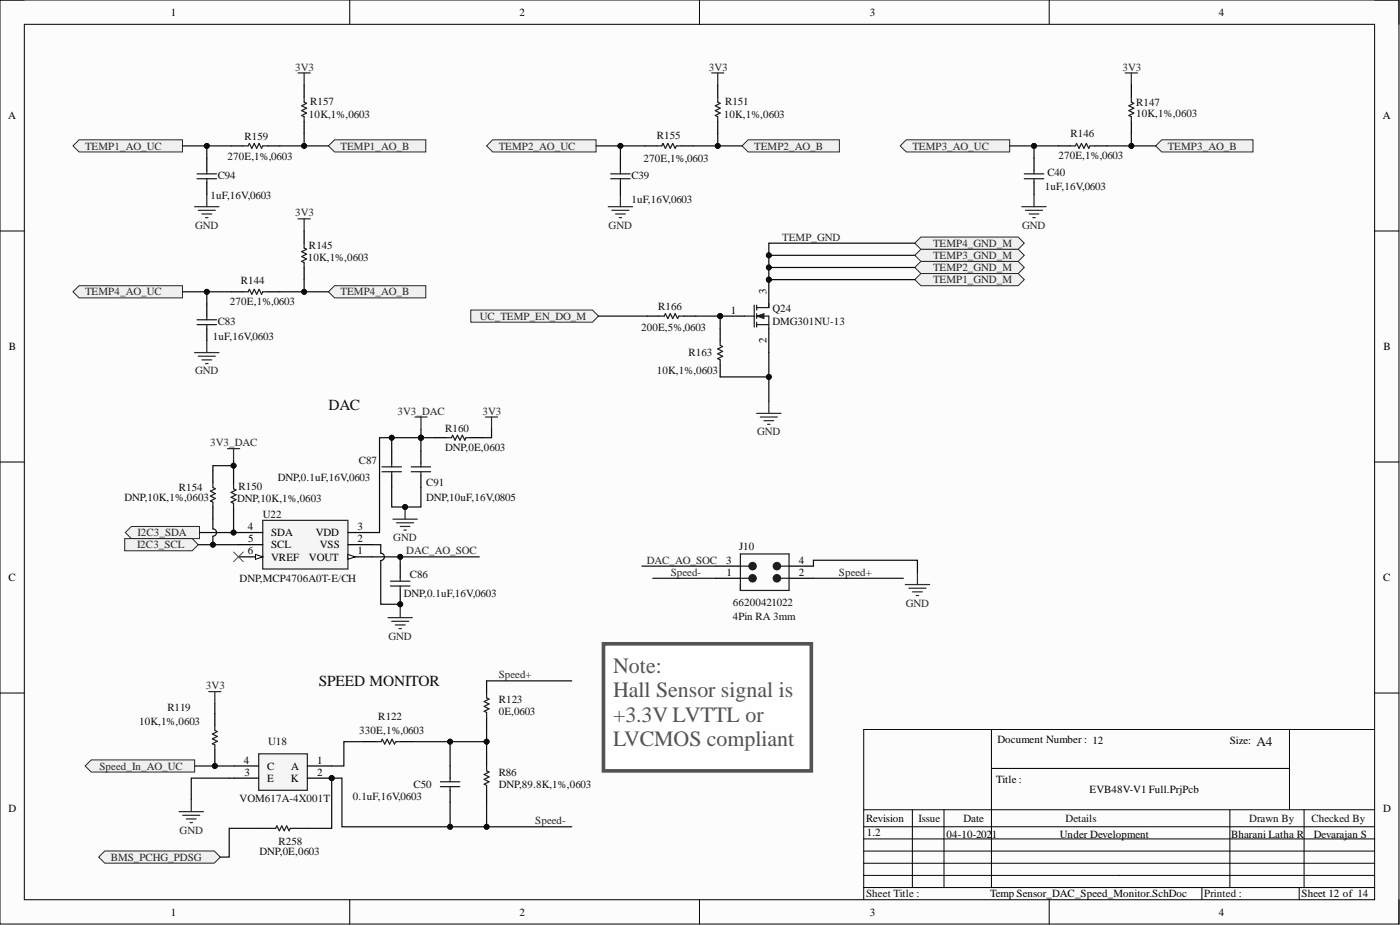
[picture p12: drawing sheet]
<svg xmlns="http://www.w3.org/2000/svg" width="292mm" height="193mm" viewBox="0 0 292 193" stroke-linecap="round" stroke-linejoin="round" font-family="sans-serif">
<defs><g id="words">
<g font-size="4.6" fill="#535353">
<text x="127.9" y="140.4">Note:</text>
<text x="127.9" y="145.5">Hall Sensor signal is</text>
<text x="127.9" y="150.6">+3.3V LVTTL or</text>
<text x="127.9" y="155.7">LVCMOS compliant</text>
</g>
<g font-size="3.2" fill="#0e0e0e">
<text x="68.5" y="85.6">DAC</text>
<text x="66.5" y="143.1">SPEED MONITOR</text>
</g>
<text font-size="2.8" fill="#0e0e0e" x="262.2" y="155.7">A4</text>
<g font-size="2.3">
<text x="35.6" y="3.3">1</text>
<text x="108.4" y="3.3">2</text>
<text x="181.5" y="3.3">3</text>
<text x="254.3" y="3.3">4</text>
<text x="1.7" y="24.9">A</text>
<text x="288.5" y="24.9">A</text>
<text x="152.5" y="65.4">1</text>
<text x="159.9" y="61.4" transform="rotate(-90 159.9 61.4)">3</text>
<text x="159.9" y="71.5" transform="rotate(-90 159.9 71.5)">2</text>
<text x="1.9" y="73">B</text>
<text x="288.7" y="73">B</text>
<text x="51.7" y="110.6">4</text>
<text x="51.8" y="113.1">5</text>
<text x="56.6" y="111.9">SDA</text>
<text x="65.9" y="111.9">VDD</text>
<text x="74.6" y="113.1">2</text>
<text x="74.6" y="110.6">3</text>
<text x="51.7" y="115.7">6</text>
<text x="56.6" y="116.9">VREF</text>
<text x="56.6" y="114.4">SCL</text>
<text x="64.5" y="116.9">VOUT</text>
<text x="66.8" y="114.4">VSS</text>
<text x="74.6" y="115.7">1</text>
<text x="151.5" y="117.6">3</text>
<text x="166.7" y="117.6">4</text>
<text x="1.8" y="121.2">C</text>
<text x="151.6" y="120.1">1</text>
<text x="166.7" y="120.1">2</text>
<text x="288.6" y="121.2">C</text>
<text x="208.1" y="155">Document Number : 12</text>
<text x="256.6" y="155.2">Size:</text>
<text x="50.8" y="159.3">4</text>
<text x="51" y="161.8">3</text>
<text x="55.8" y="160.6">C</text>
<text x="60.7" y="160.6">A</text>
<text x="66.2" y="159.3">1</text>
<text x="66.2" y="161.8">2</text>
<text x="55.8" y="163.1">E</text>
<text x="60.7" y="163.1">K</text>
<text x="207.9" y="163.3">Title :</text>
<text x="227.3" y="165.5">EVB48V-V1 Full.PrjPcb</text>
<text x="1.8" y="169.4">D</text>
<text x="180.7" y="171.5">Revision</text>
<text x="201" y="171.5">Date</text>
<text x="288.6" y="169.4">D</text>
<text x="180.9" y="174.3">1.2</text>
<text x="197.5" y="174.8">04-10-202</text>
<text x="206.9" y="174.8">1</text>
<text x="221.2" y="174.8">Under Development</text>
<text x="256.9" y="174.8">Bharani Latha R</text>
<text x="274.1" y="174.8">Devarajan S</text>
<text x="35.6" y="191">1</text>
<text x="108.4" y="191">2</text>
<text x="181.5" y="191">3</text>
<text x="206.6" y="187.2">Temp Sensor_DAC_Speed_Monitor.SchDoc</text>
<text x="254.3" y="191">4</text>
<text x="271.6" y="187.2">Sheet 12 of 14</text>
</g>
<g font-size="2.3" fill="#262626">
<text x="61.6" y="14.7">3V3</text>
<text x="147.9" y="14.7">3V3</text>
<text x="234.2" y="14.7">3V3</text>
<text x="17.8" y="31.2">TEMP1_AO_UC</text>
<text x="71.1" y="31.2">TEMP1_AO_B</text>
<text x="104.1" y="31.2">TEMP2_AO_UC</text>
<text x="157.4" y="31.2">TEMP2_AO_B</text>
<text x="190.4" y="31.2">TEMP3_AO_UC</text>
<text x="243.7" y="31.2">TEMP3_AO_B</text>
<text x="40.7" y="47.7">GND</text>
<text x="61.6" y="45.1">3V3</text>
<text x="127" y="47.7">GND</text>
<text x="213.3" y="47.7">GND</text>
<text x="163.2" y="50.2">TEMP_GND</text>
<text x="194.7" y="51.5">TEMP4_GND_M</text>
<text x="194.7" y="56.6">TEMP2_GND_M</text>
<text x="194.7" y="59.1">TEMP1_GND_M</text>
<text x="194.7" y="54">TEMP3_GND_M</text>
<text x="17.8" y="61.6">TEMP4_AO_UC</text>
<text x="71.1" y="61.6">TEMP4_AO_B</text>
<text x="100.1" y="66.7">UC_TEMP_EN_DO_M</text>
<text x="40.7" y="78.1">GND</text>
<text x="82.9" y="86.5">3V3_DAC</text>
<text x="100.7" y="86.5">3V3</text>
<text x="43.8" y="93.1">3V3_DAC</text>
<text x="158" y="90.8">GND</text>
<text x="28.7" y="111.9">I2C3_SDA</text>
<text x="82.1" y="112.9">GND</text>
<text x="28.6" y="114.4">I2C3_SCL</text>
<text x="84.8" y="115.7">DAC_AO_SOC</text>
<text x="134.9" y="117.6">DAC_AO_SOC</text>
<text x="139.9" y="120.1">Speed-</text>
<text x="175" y="120.1">Speed+</text>
<text x="189" y="126.6">GND</text>
<text x="81.1" y="133.4">GND</text>
<text x="43" y="143.8">3V3</text>
<text x="104.1" y="141.5">Speed+</text>
<text x="20.7" y="160.6">Speed_In_AO_UC</text>
<text x="37.5" y="173.9">GND</text>
<text x="111.7" y="172">Speed-</text>
<text x="23.1" y="179.6">BMS_PCHG_PDSG</text>
</g>
<g font-size="2.3" fill="#0e0e0e">
<text x="64.7" y="21.8">R157</text>
<text x="151.3" y="21.8">R151</text>
<text x="237.1" y="22.1">R147</text>
<text x="51" y="29.2">R159</text>
<text x="64.5" y="24.6">10K,1%,0603</text>
<text x="137.1" y="28.9">R155</text>
<text x="151" y="24.6">10K,1%,0603</text>
<text x="223.4" y="28.7">R146</text>
<text x="237.1" y="24.3">10K,1%,0603</text>
<text x="47.5" y="33.5">270E,1%,0603</text>
<text x="134.3" y="33.7">270E,1%,0603</text>
<text x="220.8" y="33.2">270E,1%,0603</text>
<text x="43.9" y="41.6">1uF,16V,0603</text>
<text x="45.4" y="37.3">C94</text>
<text x="131.7" y="37.3">C39</text>
<text x="218" y="39.6">1uF,16V,0603</text>
<text x="218.5" y="36.8">C40</text>
<text x="131.7" y="42.4">1uF,16V,0603</text>
<text x="64.5" y="52">R145</text>
<text x="50.3" y="59.4">R144</text>
<text x="64.2" y="54.5">10K,1%,0603</text>
<text x="48" y="63.7">270E,1%,0603</text>
<text x="137.3" y="64.7">R166</text>
<text x="161.2" y="65.2">Q24</text>
<text x="44.4" y="71">1uF,16V,0603</text>
<text x="45.4" y="67.7">C83</text>
<text x="133.8" y="69">200E,5%,0603</text>
<text x="161.2" y="67.7">DMG301NU-13</text>
<text x="143.7" y="74.3">R163</text>
<text x="137.1" y="78.1">10K,1%,0603</text>
<text x="92.9" y="94.1">DNP,0E,0603</text>
<text x="92.9" y="90">R160</text>
<text x="58" y="100.4">DNP,0.1uF,16V,0603</text>
<text x="74.9" y="96.9">C87</text>
<text x="88.9" y="101.4">C91</text>
<text x="26" y="104.4">DNP,10K,1%,0603</text>
<text x="37.3" y="102.5">R154</text>
<text x="49.5" y="104.8">DNP,10K,1%,0603</text>
<text x="49.7" y="102.2">R150</text>
<text x="88.9" y="104.4">DNP,10uF,16V,0805</text>
<text x="54.8" y="108.1">U22</text>
<text x="154.2" y="114.8">J10</text>
<text x="50" y="121.4">DNP,MCP4706A0T-E/CH</text>
<text x="84.3" y="124.5">DNP,0.1uF,16V,0603</text>
<text x="85.5" y="120.5">C86</text>
<text x="152.9" y="126.4">66200421022</text>
<text x="152.9" y="129.4">4Pin RA 3mm</text>
<text x="34.9" y="148.3">R119</text>
<text x="104.1" y="149.1">0E,0603</text>
<text x="104.1" y="146.6">R123</text>
<text x="29" y="151.3">10K,1%,0603</text>
<text x="55.9" y="155.3">U18</text>
<text x="75" y="153.2">330E,1%,0603</text>
<text x="78.9" y="150.2">R122</text>
<text x="104.1" y="161.8">R86</text>
<text x="50" y="167.3">VOM617A-4X001T</text>
<text x="73.6" y="166.9">0.1uF,16V,0603</text>
<text x="86.3" y="164.4">C50</text>
<text x="104.1" y="164.4">DNP,89.8K,1%,0603</text>
<text x="54.1" y="178.3">DNP,0E,0603</text>
<text x="58.1" y="176.3">R258</text>
</g>
<text font-size="2.3" fill="#0a0a0a" x="191.6" y="171.5">Issue</text>
<g font-size="2.3" fill="#0f0f0f">
<text x="222.3" y="171.5">Details</text>
<text x="260.7" y="171.5">Drawn By</text>
<text x="273.6" y="171.5">Checked By</text>
<text x="180.7" y="187.2">Sheet Title :</text>
<text x="251.3" y="187.2">Printed :</text>
</g>
</g></defs>
<path d="M0 0h291.9v192.8h-291.9z" fill-rule="evenodd" fill="#fcfcfc"/>
<path d="M0 0h291.9v192.8h-291.9z" fill="none" stroke="#000" stroke-width=".21"/>
<path d="M5.1 5.1h281.7v182.6h-281.7z" fill-rule="evenodd" fill="#fcfcfc"/>
<g fill="none" stroke="#000" stroke-width=".21">
<path d="M0 0h5.1M73 0v5.1M145.9 0v5.1M218.9 0v5.1M286.8 0h5.1v5.1M5.1 5.1h281.7v182.6h-281.7zM0 48.2h5.1M286.8 48.2h5.1M0 96.4h5.1M286.8 96.4h5.1M0 144.6h5.1M286.8 144.6h5.1"/>
<path d="M73 187.7v5.1M145.9 187.7v5.1M218.9 187.7v5.1M291.9 187.7v5.1"/>
</g>
<g fill="none" stroke="#262626" stroke-width=".25">
<path d="M62.2 15.2h2.5M63.5 15.2v2.6M148.5 15.2h2.5M149.7 15.2v2.6M234.8 15.2h2.5M236 15.2v2.6M40.6 43.1h5.1M41.4 43.9h3.5M42.1 44.6h2.1M42.9 45.4h.5M43.1 40.6v2.5M62.2 45.7h2.5"/>
<path d="M63.5 45.7v2.5M126.9 43.1h5.1M127.7 43.9h3.5M128.4 44.6h2.1M129.2 45.4h.5M129.4 40.6v2.5M213.2 43.1h5.1M214 43.9h3.5M214.7 44.6h2.1M215.5 45.4h.5M215.7 40.6v2.5M40.6 73.6h5.1"/>
<path d="M41.4 74.3h3.5M42.1 75.1h2.1M42.9 75.8h.5M43.1 71v2.6M157.9 86.2h5M158.6 87h3.6M159.4 87.8h2M160.2 88.5h.5M160.4 83.7v2.5"/>
</g>
<path d="M190.9 55.8l1.2-1.3h20.3l1.3 1.3-1.3 1.3h-20.3z" fill-rule="evenodd" fill="#f0f0f0"/>
<path d="M190.9 55.8l1.2-1.3h20.3l1.3 1.3-1.3 1.3h-20.3z" fill="none" stroke="#262626" stroke-width=".21"/>
<path d="M190.9 58.3l1.2-1.2h20.3l1.3 1.2-1.3 1.3h-20.3z" fill-rule="evenodd" fill="#f0f0f0"/>
<path d="M190.9 58.3l1.2-1.2h20.3l1.3 1.2-1.3 1.3h-20.3z" fill="none" stroke="#262626" stroke-width=".21"/>
<path d="M190.9 53.3l1.2-1.3h20.3l1.3 1.3-1.3 1.2h-20.3z" fill-rule="evenodd" fill="#f0f0f0"/>
<path d="M190.9 53.3l1.2-1.3h20.3l1.3 1.3-1.3 1.2h-20.3z" fill="none" stroke="#262626" stroke-width=".21"/>
<path d="M190.9 50.7l1.2-1.2h20.3l1.3 1.2-1.3 1.3h-20.3z" fill-rule="evenodd" fill="#f0f0f0"/>
<path d="M190.9 50.7l1.2-1.2h20.3l1.3 1.2-1.3 1.3h-20.3z" fill="none" stroke="#262626" stroke-width=".21"/>
<path d="M68.5 30.4l1.3-1.2h19v2.5h-19z" fill-rule="evenodd" fill="#f0f0f0"/>
<path d="M68.5 30.4l1.3-1.2h19v2.5h-19z" fill="none" stroke="#262626" stroke-width=".21"/>
<path d="M154.8 30.4l1.3-1.2h19v2.5h-19z" fill-rule="evenodd" fill="#f0f0f0"/>
<path d="M154.8 30.4l1.3-1.2h19v2.5h-19z" fill="none" stroke="#262626" stroke-width=".21"/>
<path d="M241.1 30.4l1.3-1.2h19v2.5h-19z" fill-rule="evenodd" fill="#f0f0f0"/>
<path d="M241.1 30.4l1.3-1.2h19v2.5h-19z" fill="none" stroke="#262626" stroke-width=".21"/>
<path d="M68.5 60.9l1.3-1.3h19v2.5h-19z" fill-rule="evenodd" fill="#f0f0f0"/>
<path d="M68.5 60.9l1.3-1.3h19v2.5h-19z" fill="none" stroke="#262626" stroke-width=".21"/>
<path d="M15.2 30.4l1.3-1.2h21.6v2.5h-21.6z" fill-rule="evenodd" fill="#f0f0f0"/>
<path d="M15.2 30.4l1.3-1.2h21.6v2.5h-21.6z" fill="none" stroke="#262626" stroke-width=".21"/>
<path d="M101.5 30.4l1.3-1.2h21.6v2.5h-21.6z" fill-rule="evenodd" fill="#f0f0f0"/>
<path d="M101.5 30.4l1.3-1.2h21.6v2.5h-21.6z" fill="none" stroke="#262626" stroke-width=".21"/>
<path d="M187.8 30.4l1.3-1.2h21.6v2.5h-21.6z" fill-rule="evenodd" fill="#f0f0f0"/>
<path d="M187.8 30.4l1.3-1.2h21.6v2.5h-21.6z" fill="none" stroke="#262626" stroke-width=".21"/>
<path d="M15.2 60.9l1.3-1.3h21.6v2.5h-21.6z" fill-rule="evenodd" fill="#f0f0f0"/>
<path d="M15.2 60.9l1.3-1.3h21.6v2.5h-21.6z" fill="none" stroke="#262626" stroke-width=".21"/>
<path d="M98.2 64.7h25.4l1.3 1.2-1.3 1.3h-25.4z" fill-rule="evenodd" fill="#f0f0f0"/>
<path d="M98.2 64.7h25.4l1.3 1.2-1.3 1.3h-25.4z" fill="none" stroke="#262626" stroke-width=".21"/>
<g fill="none" stroke="#000" stroke-width=".25">
<path d="M63.5 17.8v2.5M149.7 17.8v2.5M236 17.8v2.5M43.1 33v2.5M43.1 38v2.6M48.2 30.4h2.6M55.8 30.4h2.6M63.5 25.4v2.5M129.4 33v2.5M129.4 38v2.6M134.5 30.4h2.6M142.1 30.4h2.6"/>
<path d="M149.7 25.4v2.5M215.7 33v2.5M215.7 38v2.6M220.8 30.4h2.6M228.4 30.4h2.6M236 25.4v2.5M63.5 48.2v2.5M63.5 55.8v2.5M43.1 63.4v2.5M43.1 68.5v2.5M48.2 60.9h2.6M55.8 60.9h2.6"/>
<path d="M135 65.9h2.6M142.6 65.9h2.6M150.3 68.5v2.5M150.3 76.1v2.5"/>
</g>
<g fill="none" stroke="#1c1c1c" stroke-width=".25">
<path d="M41.1 36.3h4.1M41.1 37.3h4.1M43.1 35.5v.8M43.1 37.3v.7M50.8 30.4h1l.2-.5 .5 1 .5-1 .6 1 .5-1 .5 1 .2-.5h1M63.5 20.3v1l.5 .3-1.1 .5 1.1 .5-1.1 .5 1.1 .5-1.1 .5 .6 .2v1.1M127.4 36.3h4.1M127.4 37.3h4.1M129.4 35.5v.8M129.4 37.3v.7M137.1 30.4h1l.2-.5 .5 1 .5-1 .5 1 .6-1 .5 1 .2-.5h1M149.7 20.3v1l.6 .3-1.1 .5 1.1 .5-1.1 .5 1.1 .5-1.1 .5 .5 .2v1.1"/>
<path d="M213.7 36.3h4.1M213.7 37.3h4.1M215.7 35.5v.8M215.7 37.3v.7M223.4 30.4h1l.2-.5 .5 1 .5-1 .5 1 .6-1 .5 1 .2-.5h1M236 20.3v1l.6 .3-1.1 .5 1.1 .5-1.1 .5 1.1 .5-1.1 .5 .5 .2v1.1M63.5 50.7v1l.5 .3-1.1 .5 1.1 .5-1.1 .5 1.1 .5-1.1 .5 .6 .3v1M41.1 66.7h4.1M41.1 67.7h4.1M43.1 65.9v.8M43.1 67.7v.8M50.8 60.9h1l.2-.5 .5 1 .5-1 .6 1 .5-1 .5 1 .2-.5h1"/>
<path d="M137.6 65.9h1l.2-.5 .5 1.1 .5-1.1 .6 1.1 .5-1.1 .5 1.1 .2-.6h1M150.3 71v1l.5 .3-1.1 .5 1.1 .5-1.1 .5 1.1 .5-1.1 .5 .6 .3v1"/>
</g>
<g fill="none" stroke="#000" stroke-width=".21">
<path d="M206.9 152.2v33M269 152.2v16.7M286.8 152.2h-106.6v35.5M180.2 168.9h106.6M180.2 177.6h106.6M180.2 172.5h106.6M180.2 175h106.6M190.4 168.9v16.3M197 168.9v16.3M206.9 160.3h62.1M256.6 168.9v16.3M272.1 168.9v16.3"/>
<path d="M180.2 185.2h106.6M180.2 182.6h106.6M180.2 180.1h106.6M250.8 185.2v2.5M271.1 185.2v2.5"/>
</g>
<circle cx="160.4" cy="58.3" r=".51" fill="#0e0e0e"/>
<circle cx="160.4" cy="58.3" r=".51" fill="none" stroke="#0e0e0e" stroke-width=".21"/>
<circle cx="150.3" cy="65.9" r=".51" fill="#0e0e0e"/>
<circle cx="150.3" cy="65.9" r=".51" fill="none" stroke="#0e0e0e" stroke-width=".21"/>
<path d="M160.4 58.3v5.1" fill="none" stroke="#000" stroke-width=".25"/>
<circle cx="160.4" cy="58.3" r=".51" fill="#0e0e0e"/>
<circle cx="160.4" cy="58.3" r=".51" fill="none" stroke="#0e0e0e" stroke-width=".21"/>
<path d="M150.3 65.9h5" fill="none" stroke="#000" stroke-width=".25"/>
<circle cx="150.3" cy="65.9" r=".51" fill="#0e0e0e"/>
<circle cx="150.3" cy="65.9" r=".51" fill="none" stroke="#0e0e0e" stroke-width=".21"/>
<path d="M160.4 68.5v5.1" fill="none" stroke="#000" stroke-width=".25"/>
<path d="M155.3 65.9h2.1M157.4 63.7v4.5M157.9 64.2h2.5M157.9 65.9h2.5v2.6M157.9 67.7h2.5M157.9 63.7v1M157.9 65.4v1.1M157.9 67.2v1" fill="none" stroke="#1c1c1c" stroke-width=".25"/>
<path d="M157.9 65.9l1.5-.5v1.1z" fill="#1c1c1c"/>
<path d="M157.9 65.9l1.5-.5v1.1z" fill="none" stroke="#1c1c1c" stroke-width=".21"/>
<path d="M160.4 63.4v.8" fill="none" stroke="#1c1c1c" stroke-width=".25"/>
<path d="M54.8 108.6h17.8v10.1h-17.8z" fill-rule="evenodd" fill="#f5f5f5"/>
<path d="M54.8 108.6h17.8v10.1h-17.8z" fill="none" stroke="#262626" stroke-width=".25"/>
<path d="M72.6 116.2h5.1" fill="none" stroke="#000" stroke-width=".25"/>
<path d="M72.6 115.7l1.5 .5-1.5 .5z" fill="#fbfbfb"/>
<path d="M72.6 115.7l1.5 .5-1.5 .5z" fill="none" stroke="#000" stroke-width=".21"/>
<path d="M49.7 116.2h5.1M72.6 113.6h5.1M72.6 111.1h5.1" fill="none" stroke="#000" stroke-width=".25"/>
<path d="M53.3 115.7l1.5 .5-1.5 .5z" fill="#fbfbfb"/>
<path d="M53.3 115.7l1.5 .5-1.5 .5z" fill="none" stroke="#000" stroke-width=".21"/>
<path d="M81.7 94.1v2.5M81.7 99.2v2.5M87.8 94.1v2.5M87.8 99.2v2.5M49.7 113.6h5.1M49.7 111.1h5.1M83.5 117.9v2.6M83.5 123v2.6" fill="none" stroke="#000" stroke-width=".25"/>
<path d="M79.7 97.4h4.1M79.7 98.4h4.1M81.7 96.6v.8M81.7 98.4v.8M85.8 97.4h4M85.8 98.4h4M87.8 96.6v.8M87.8 98.4v.8M81.5 122.3h4M81.5 121.2h4M83.5 120.5v.7M83.5 122.3v.7" fill="none" stroke="#1c1c1c" stroke-width=".25"/>
<path d="M82 108.3h5.1M82.7 109.1h3.6M83.5 109.8h2M84.3 110.6h.5M84.5 105.8v2.5M81 128.9h5M81.7 129.6h3.6M82.5 130.4h2M83.2 131.1h.6M83.5 126.3v2.6" fill="none" stroke="#262626" stroke-width=".25"/>
<circle cx="84.5" cy="105.8" r=".51" fill="#0e0e0e"/>
<circle cx="84.5" cy="105.8" r=".51" fill="none" stroke="#0e0e0e" stroke-width=".21"/>
<path d="M26.1 111.1l1.3-1.3h14.2v2.6h-14.2z" fill-rule="evenodd" fill="#f0f0f0"/>
<path d="M26.1 111.1l1.3-1.3h14.2v2.6h-14.2z" fill="none" stroke="#262626" stroke-width=".21"/>
<path d="M26 112.4h14.1l1.3 1.2-1.3 1.3h-14.1z" fill-rule="evenodd" fill="#f0f0f0"/>
<path d="M26 112.4h14.1l1.3 1.2-1.3 1.3h-14.1z" fill="none" stroke="#262626" stroke-width=".21"/>
<path d="M47.5 93.6h2.5M48.7 93.6v2.5M86.6 87h2.5M87.8 87v2.5M101.3 87h2.5M102.6 87v2.5" fill="none" stroke="#262626" stroke-width=".25"/>
<path d="M44.4 98.2v2.5M48.7 98.4v2.5M90.6 91.3h2.6M98.2 91.3h2.6M44.4 105.8v2.5M48.7 106v2.6" fill="none" stroke="#000" stroke-width=".25"/>
<path d="M93.2 91.3h1l.2-.5 .5 1 .5-1 .6 1 .5-1 .5 1 .2-.5h1M44.4 100.7v1l.5 .3-1 .5 1 .5-1 .5 1 .5-1 .5 .5 .3v1M48.7 100.9v1.1l.5 .2-1 .5 1 .5-1 .5 1 .5-1 .6 .5 .2v1" fill="none" stroke="#1c1c1c" stroke-width=".25"/>
<path d="M48.7 115.2l2.1 2M50.8 115.2l-2.1 2" fill="none" stroke="#4c4c4c" stroke-width=".21"/>
<circle cx="69.2" cy="162.3" r=".51" fill="#0e0e0e"/>
<circle cx="69.2" cy="162.3" r=".51" fill="none" stroke="#0e0e0e" stroke-width=".21"/>
<path d="M54 157.3h10.1v7.6h-10.1z" fill-rule="evenodd" fill="#f5f5f5"/>
<path d="M54 157.3h10.1v7.6h-10.1z" fill="none" stroke="#262626" stroke-width=".25"/>
<path d="M64.1 159.8h5.1M64.1 162.3h5.1" fill="none" stroke="#000" stroke-width=".25"/>
<circle cx="69.2" cy="162.3" r=".51" fill="#0e0e0e"/>
<circle cx="69.2" cy="162.3" r=".51" fill="none" stroke="#0e0e0e" stroke-width=".21"/>
<path d="M44.8 148.8v2.6M44.8 156.4v2.6M48.9 159.8h5.1M76 154.7h2.5M83.6 154.7h2.5M48.9 162.3h5.1" fill="none" stroke="#000" stroke-width=".25"/>
<path d="M44.8 151.4v1l.5 .2-1 .5 1 .5-1 .5 1 .5-1 .6 .5 .2v1M78.5 154.7h1l.3-.5 .5 1 .5-1 .5 1 .5-1 .5 1 .3-.5h1" fill="none" stroke="#1c1c1c" stroke-width=".25"/>
<path d="M43.6 144.3h2.5M44.8 144.3v2.5M37.4 169.3h5M38.1 170.1h3.6M38.9 170.8h2M39.7 171.6h.5M39.9 166.8v2.5" fill="none" stroke="#262626" stroke-width=".25"/>
<path d="M17.8 159.8l1.2-1.3h21.6v2.6h-21.6z" fill-rule="evenodd" fill="#f0f0f0"/>
<path d="M17.8 159.8l1.2-1.3h21.6v2.6h-21.6z" fill="none" stroke="#262626" stroke-width=".21"/>
<path d="M149.4 118.1h5.1M149.4 120.6h5.1M93.9 159.8v2.5M101.5 142v2.6M101.5 149.6v2.6M101.5 157.3v2.5M93.9 164.9v2.5M101.5 164.9v2.5" fill="none" stroke="#000" stroke-width=".25"/>
<path d="M154.5 118.1h1.8M101.5 144.6v1l.5 .2-1 .6 1 .5-1 .5 1 .5-1 .5 .5 .2v1M101.5 159.8v1l.5 .3-1 .5 1 .5-1 .5 1 .5-1 .5 .5 .3v1M91.9 164.1h4M91.9 163.1h4M93.9 162.3v.8M93.9 164.1v.8" fill="none" stroke="#1c1c1c" stroke-width=".25"/>
<path d="M191.4 119.4v2.5M188.9 121.9h5.1M189.6 122.7h3.6M190.4 123.5h2M191.2 124.2h.5" fill="none" stroke="#262626" stroke-width=".25"/>
<circle cx="157" cy="118.1" r=".76" fill="#1c1c1c"/>
<g fill="none" stroke="#1c1c1c" stroke-width=".25">
<path d="M162.9 118.1h1.7M154.5 120.6h1.8"/>
<circle cx="157" cy="118.1" r=".76"/>
</g>
<path d="M164.6 118.1h5.1M164.6 120.6h5.1" fill="none" stroke="#000" stroke-width=".25"/>
<circle cx="162.1" cy="118.1" r=".76" fill="#1c1c1c"/>
<g fill="none" stroke="#1c1c1c" stroke-width=".25">
<path d="M154.5 115.6h10.1v7.6h-10.1zM162.9 120.6h1.7"/>
<circle cx="162.1" cy="118.1" r=".76"/>
</g>
<circle cx="162.1" cy="120.6" r=".76" fill="#1c1c1c"/>
<circle cx="162.1" cy="120.6" r=".76" fill="none" stroke="#1c1c1c" stroke-width=".25"/>
<circle cx="157" cy="120.6" r=".76" fill="#1c1c1c"/>
<circle cx="157" cy="120.6" r=".76" fill="none" stroke="#1c1c1c" stroke-width=".25"/>
<path d="M20.6 178.8l1.3-1.3h22.8l1.3 1.3-1.3 1.3h-22.8z" fill-rule="evenodd" fill="#f0f0f0"/>
<path d="M20.6 178.8l1.3-1.3h22.8l1.3 1.3-1.3 1.3h-22.8z" fill="none" stroke="#262626" stroke-width=".21"/>
<path d="M43.1 30.4v2.6" fill="none" stroke="#0e0e0e" stroke-width=".25"/>
<circle cx="43.1" cy="30.4" r=".51" fill="#0e0e0e"/>
<circle cx="43.1" cy="30.4" r=".51" fill="none" stroke="#0e0e0e" stroke-width=".21"/>
<path d="M145.2 65.9h5.1v2.6" fill="none" stroke="#0e0e0e" stroke-width=".25"/>
<circle cx="150.3" cy="65.9" r=".51" fill="#0e0e0e"/>
<circle cx="150.3" cy="65.9" r=".51" fill="none" stroke="#0e0e0e" stroke-width=".21"/>
<path d="M150.3 78.6h10.1" fill="none" stroke="#0e0e0e" stroke-width=".25"/>
<circle cx="160.4" cy="78.6" r=".51" fill="#0e0e0e"/>
<circle cx="160.4" cy="78.6" r=".51" fill="none" stroke="#0e0e0e" stroke-width=".21"/>
<path d="M160.4 53.3h30.5" fill="none" stroke="#0e0e0e" stroke-width=".25"/>
<circle cx="160.4" cy="53.3" r=".51" fill="#0e0e0e"/>
<circle cx="160.4" cy="53.3" r=".51" fill="none" stroke="#0e0e0e" stroke-width=".21"/>
<path d="M160.4 55.8h30.5" fill="none" stroke="#0e0e0e" stroke-width=".25"/>
<circle cx="160.4" cy="55.8" r=".51" fill="#0e0e0e"/>
<circle cx="160.4" cy="55.8" r=".51" fill="none" stroke="#0e0e0e" stroke-width=".21"/>
<path d="M38.1 30.4h10.1" fill="none" stroke="#0e0e0e" stroke-width=".25"/>
<circle cx="43.1" cy="30.4" r=".51" fill="#0e0e0e"/>
<circle cx="43.1" cy="30.4" r=".51" fill="none" stroke="#0e0e0e" stroke-width=".21"/>
<path d="M58.4 30.4h10.1" fill="none" stroke="#0e0e0e" stroke-width=".25"/>
<circle cx="63.5" cy="30.4" r=".51" fill="#0e0e0e"/>
<circle cx="63.5" cy="30.4" r=".51" fill="none" stroke="#0e0e0e" stroke-width=".21"/>
<path d="M63.5 27.9v2.5" fill="none" stroke="#0e0e0e" stroke-width=".25"/>
<circle cx="63.5" cy="30.4" r=".51" fill="#0e0e0e"/>
<circle cx="63.5" cy="30.4" r=".51" fill="none" stroke="#0e0e0e" stroke-width=".21"/>
<path d="M129.4 30.4v2.6" fill="none" stroke="#0e0e0e" stroke-width=".25"/>
<circle cx="129.4" cy="30.4" r=".51" fill="#0e0e0e"/>
<circle cx="129.4" cy="30.4" r=".51" fill="none" stroke="#0e0e0e" stroke-width=".21"/>
<path d="M215.7 30.4h5.1" fill="none" stroke="#0e0e0e" stroke-width=".25"/>
<circle cx="215.7" cy="30.4" r=".51" fill="#0e0e0e"/>
<circle cx="215.7" cy="30.4" r=".51" fill="none" stroke="#0e0e0e" stroke-width=".21"/>
<path d="M210.7 30.4h5v2.6" fill="none" stroke="#0e0e0e" stroke-width=".25"/>
<circle cx="215.7" cy="30.4" r=".51" fill="#0e0e0e"/>
<circle cx="215.7" cy="30.4" r=".51" fill="none" stroke="#0e0e0e" stroke-width=".21"/>
<path d="M236 27.9v2.5" fill="none" stroke="#0e0e0e" stroke-width=".25"/>
<circle cx="236" cy="30.4" r=".51" fill="#0e0e0e"/>
<circle cx="236" cy="30.4" r=".51" fill="none" stroke="#0e0e0e" stroke-width=".21"/>
<path d="M231 30.4h10.1" fill="none" stroke="#0e0e0e" stroke-width=".25"/>
<circle cx="236" cy="30.4" r=".51" fill="#0e0e0e"/>
<circle cx="236" cy="30.4" r=".51" fill="none" stroke="#0e0e0e" stroke-width=".21"/>
<path d="M43.1 60.9v2.5" fill="none" stroke="#0e0e0e" stroke-width=".25"/>
<circle cx="43.1" cy="60.9" r=".51" fill="#0e0e0e"/>
<circle cx="43.1" cy="60.9" r=".51" fill="none" stroke="#0e0e0e" stroke-width=".21"/>
<path d="M38.1 60.9h10.1" fill="none" stroke="#0e0e0e" stroke-width=".25"/>
<circle cx="43.1" cy="60.9" r=".51" fill="#0e0e0e"/>
<circle cx="43.1" cy="60.9" r=".51" fill="none" stroke="#0e0e0e" stroke-width=".21"/>
<path d="M63.5 58.3v2.6" fill="none" stroke="#0e0e0e" stroke-width=".25"/>
<circle cx="63.5" cy="60.9" r=".51" fill="#0e0e0e"/>
<circle cx="63.5" cy="60.9" r=".51" fill="none" stroke="#0e0e0e" stroke-width=".21"/>
<path d="M149.7 27.9v2.5h5.1" fill="none" stroke="#0e0e0e" stroke-width=".25"/>
<circle cx="149.7" cy="30.4" r=".51" fill="#0e0e0e"/>
<circle cx="149.7" cy="30.4" r=".51" fill="none" stroke="#0e0e0e" stroke-width=".21"/>
<path d="M144.7 30.4h5" fill="none" stroke="#0e0e0e" stroke-width=".25"/>
<circle cx="149.7" cy="30.4" r=".51" fill="#0e0e0e"/>
<circle cx="149.7" cy="30.4" r=".51" fill="none" stroke="#0e0e0e" stroke-width=".21"/>
<path d="M58.4 60.9h10.1" fill="none" stroke="#0e0e0e" stroke-width=".25"/>
<circle cx="63.5" cy="60.9" r=".51" fill="#0e0e0e"/>
<circle cx="63.5" cy="60.9" r=".51" fill="none" stroke="#0e0e0e" stroke-width=".21"/>
<path d="M124.4 30.4h10.1M124.9 65.9h10.1" fill="none" stroke="#0e0e0e" stroke-width=".25"/>
<circle cx="129.4" cy="30.4" r=".51" fill="#0e0e0e"/>
<circle cx="129.4" cy="30.4" r=".51" fill="none" stroke="#0e0e0e" stroke-width=".21"/>
<path d="M190.9 50.7h-30.5v7.6h30.5" fill="none" stroke="#0e0e0e" stroke-width=".25"/>
<circle cx="160.4" cy="58.3" r=".51" fill="#0e0e0e"/>
<circle cx="160.4" cy="58.3" r=".51" fill="none" stroke="#0e0e0e" stroke-width=".21"/>
<circle cx="160.4" cy="55.8" r=".51" fill="#0e0e0e"/>
<circle cx="160.4" cy="55.8" r=".51" fill="none" stroke="#0e0e0e" stroke-width=".21"/>
<circle cx="160.4" cy="53.3" r=".51" fill="#0e0e0e"/>
<circle cx="160.4" cy="53.3" r=".51" fill="none" stroke="#0e0e0e" stroke-width=".21"/>
<path d="M160.4 73.6v10.1" fill="none" stroke="#0e0e0e" stroke-width=".25"/>
<circle cx="160.4" cy="78.6" r=".51" fill="#0e0e0e"/>
<circle cx="160.4" cy="78.6" r=".51" fill="none" stroke="#0e0e0e" stroke-width=".21"/>
<path d="M83.5 125.6v.7" fill="none" stroke="#0e0e0e" stroke-width=".25"/>
<circle cx="83.5" cy="126.1" r=".51" fill="#0e0e0e"/>
<circle cx="83.5" cy="126.1" r=".51" fill="none" stroke="#0e0e0e" stroke-width=".21"/>
<path d="M77.7 116.2h22.3" fill="none" stroke="#0e0e0e" stroke-width=".25"/>
<circle cx="83.5" cy="116.2" r=".51" fill="#0e0e0e"/>
<circle cx="83.5" cy="116.2" r=".51" fill="none" stroke="#0e0e0e" stroke-width=".21"/>
<path d="M83.5 116.2v1.7" fill="none" stroke="#0e0e0e" stroke-width=".25"/>
<circle cx="83.5" cy="116.2" r=".51" fill="#0e0e0e"/>
<circle cx="83.5" cy="116.2" r=".51" fill="none" stroke="#0e0e0e" stroke-width=".21"/>
<path d="M77.7 113.6h1.7v1.8a.76 .76 0 0 1 .8 .8 .76 .76 0 0 1-.8 .7v9.2h4.1" fill="none" stroke="#0e0e0e" stroke-width=".25"/>
<circle cx="83.5" cy="126.1" r=".51" fill="#0e0e0e"/>
<circle cx="83.5" cy="126.1" r=".51" fill="none" stroke="#0e0e0e" stroke-width=".21"/>
<path d="M81.7 101.7v4.1h6.1v-4.1" fill="none" stroke="#0e0e0e" stroke-width=".25"/>
<circle cx="84.5" cy="105.8" r=".51" fill="#0e0e0e"/>
<circle cx="84.5" cy="105.8" r=".51" fill="none" stroke="#0e0e0e" stroke-width=".21"/>
<path d="M81.7 94.1v-2.8h6.1v2.8" fill="none" stroke="#0e0e0e" stroke-width=".25"/>
<circle cx="81.7" cy="91.3" r=".51" fill="#0e0e0e"/>
<circle cx="81.7" cy="91.3" r=".51" fill="none" stroke="#0e0e0e" stroke-width=".21"/>
<circle cx="87.8" cy="91.3" r=".51" fill="#0e0e0e"/>
<circle cx="87.8" cy="91.3" r=".51" fill="none" stroke="#0e0e0e" stroke-width=".21"/>
<path d="M87.8 91.3h.1" fill="none" stroke="#0e0e0e" stroke-width=".25"/>
<circle cx="87.8" cy="91.3" r=".51" fill="#0e0e0e"/>
<circle cx="87.8" cy="91.3" r=".51" fill="none" stroke="#0e0e0e" stroke-width=".21"/>
<circle cx="87.8" cy="91.3" r=".51" fill="#0e0e0e"/>
<circle cx="87.8" cy="91.3" r=".51" fill="none" stroke="#0e0e0e" stroke-width=".21"/>
<path d="M81.7 91.3h-2.5v19.8h-1.5" fill="none" stroke="#0e0e0e" stroke-width=".25"/>
<circle cx="81.7" cy="91.3" r=".51" fill="#0e0e0e"/>
<circle cx="81.7" cy="91.3" r=".51" fill="none" stroke="#0e0e0e" stroke-width=".21"/>
<path d="M41.4 113.6h8.3" fill="none" stroke="#0e0e0e" stroke-width=".25"/>
<circle cx="44.4" cy="113.6" r=".51" fill="#0e0e0e"/>
<circle cx="44.4" cy="113.6" r=".51" fill="none" stroke="#0e0e0e" stroke-width=".21"/>
<path d="M41.6 111.1h8.1" fill="none" stroke="#0e0e0e" stroke-width=".25"/>
<circle cx="48.7" cy="111.1" r=".51" fill="#0e0e0e"/>
<circle cx="48.7" cy="111.1" r=".51" fill="none" stroke="#0e0e0e" stroke-width=".21"/>
<path d="M48.7 108.6v2.5" fill="none" stroke="#0e0e0e" stroke-width=".25"/>
<circle cx="48.7" cy="111.1" r=".51" fill="#0e0e0e"/>
<circle cx="48.7" cy="111.1" r=".51" fill="none" stroke="#0e0e0e" stroke-width=".21"/>
<path d="M44.4 108.3v2a.76 .76 0 0 1 .8 .8 .76 .76 0 0 1-.8 .8v1.7" fill="none" stroke="#0e0e0e" stroke-width=".25"/>
<circle cx="44.4" cy="113.6" r=".51" fill="#0e0e0e"/>
<circle cx="44.4" cy="113.6" r=".51" fill="none" stroke="#0e0e0e" stroke-width=".21"/>
<path d="M48.7 96.1v2.3" fill="none" stroke="#0e0e0e" stroke-width=".25"/>
<circle cx="48.7" cy="97.1" r=".51" fill="#0e0e0e"/>
<circle cx="48.7" cy="97.1" r=".51" fill="none" stroke="#0e0e0e" stroke-width=".21"/>
<path d="M48.7 97.1h-4.3v1.1" fill="none" stroke="#0e0e0e" stroke-width=".25"/>
<circle cx="48.7" cy="97.1" r=".51" fill="#0e0e0e"/>
<circle cx="48.7" cy="97.1" r=".51" fill="none" stroke="#0e0e0e" stroke-width=".21"/>
<path d="M87.8 89.5v1.8" fill="none" stroke="#0e0e0e" stroke-width=".25"/>
<circle cx="87.8" cy="91.3" r=".51" fill="#0e0e0e"/>
<circle cx="87.8" cy="91.3" r=".51" fill="none" stroke="#0e0e0e" stroke-width=".21"/>
<path d="M44.8 146.8v2M101.5 154.7v2.6" fill="none" stroke="#0e0e0e" stroke-width=".25"/>
<circle cx="101.5" cy="154.7" r=".51" fill="#0e0e0e"/>
<circle cx="101.5" cy="154.7" r=".51" fill="none" stroke="#0e0e0e" stroke-width=".21"/>
<path d="M101.5 142h17.8M101.5 172.5h17.8" fill="none" stroke="#0e0e0e" stroke-width=".25"/>
<circle cx="101.5" cy="172.5" r=".51" fill="#0e0e0e"/>
<circle cx="101.5" cy="172.5" r=".51" fill="none" stroke="#0e0e0e" stroke-width=".21"/>
<path d="M101.5 152.2v2.5h-15.4" fill="none" stroke="#0e0e0e" stroke-width=".25"/>
<circle cx="93.9" cy="154.7" r=".51" fill="#0e0e0e"/>
<circle cx="93.9" cy="154.7" r=".51" fill="none" stroke="#0e0e0e" stroke-width=".21"/>
<circle cx="101.5" cy="154.7" r=".51" fill="#0e0e0e"/>
<circle cx="101.5" cy="154.7" r=".51" fill="none" stroke="#0e0e0e" stroke-width=".21"/>
<path d="M93.9 167.4v5.1" fill="none" stroke="#0e0e0e" stroke-width=".25"/>
<circle cx="93.9" cy="172.5" r=".51" fill="#0e0e0e"/>
<circle cx="93.9" cy="172.5" r=".51" fill="none" stroke="#0e0e0e" stroke-width=".21"/>
<path d="M93.9 154.7v5.1" fill="none" stroke="#0e0e0e" stroke-width=".25"/>
<circle cx="93.9" cy="154.7" r=".51" fill="#0e0e0e"/>
<circle cx="93.9" cy="154.7" r=".51" fill="none" stroke="#0e0e0e" stroke-width=".21"/>
<path d="M87.8 91.3h2.8" fill="none" stroke="#0e0e0e" stroke-width=".25"/>
<circle cx="87.8" cy="91.3" r=".51" fill="#0e0e0e"/>
<circle cx="87.8" cy="91.3" r=".51" fill="none" stroke="#0e0e0e" stroke-width=".21"/>
<path d="M102.6 89.5v1.8h-1.8M133.9 118.1h15.5M169.7 118.1v-1.2h21.7v2.5M136.2 120.6h13.2M169.7 120.6h18.8M44.8 159v.8" fill="none" stroke="#0e0e0e" stroke-width=".25"/>
<circle cx="44.8" cy="159.8" r=".51" fill="#0e0e0e"/>
<circle cx="44.8" cy="159.8" r=".51" fill="none" stroke="#0e0e0e" stroke-width=".21"/>
<path d="M40.6 159.8h8.3" fill="none" stroke="#0e0e0e" stroke-width=".25"/>
<circle cx="44.8" cy="159.8" r=".51" fill="#0e0e0e"/>
<circle cx="44.8" cy="159.8" r=".51" fill="none" stroke="#0e0e0e" stroke-width=".21"/>
<path d="M47.8 162.3h-7.9v4.5M101.5 167.4v5.1h-30.2v-10.2h-2.1v10.5h-5.1" fill="none" stroke="#0e0e0e" stroke-width=".25"/>
<circle cx="69.2" cy="162.3" r=".51" fill="#0e0e0e"/>
<circle cx="69.2" cy="162.3" r=".51" fill="none" stroke="#0e0e0e" stroke-width=".21"/>
<circle cx="93.9" cy="172.5" r=".51" fill="#0e0e0e"/>
<circle cx="93.9" cy="172.5" r=".51" fill="none" stroke="#0e0e0e" stroke-width=".21"/>
<circle cx="101.5" cy="172.5" r=".51" fill="#0e0e0e"/>
<circle cx="101.5" cy="172.5" r=".51" fill="none" stroke="#0e0e0e" stroke-width=".21"/>
<path d="M76 154.7h-4.3v5.1h-2.5M47.8 162.3h1.1M54 172.8h-6.2v6h-1.8" fill="none" stroke="#0e0e0e" stroke-width=".25"/>
<path d="M54 172.8h3.5l.3-.5 .5 1 .5-1 .5 1 .5-1 .5 1 .3-.5h3.5" fill="none" stroke="#1c1c1c" stroke-width=".25"/>
<path d="M125.9 134.3h43.4v26.5h-43.4z" fill-rule="evenodd" fill="#fefefe"/>
<path d="M125.9 134.3h43.4v26.5h-43.4z" fill="none" stroke="#535353" stroke-width=".76"/>
<use href="#words"/>
</svg>
